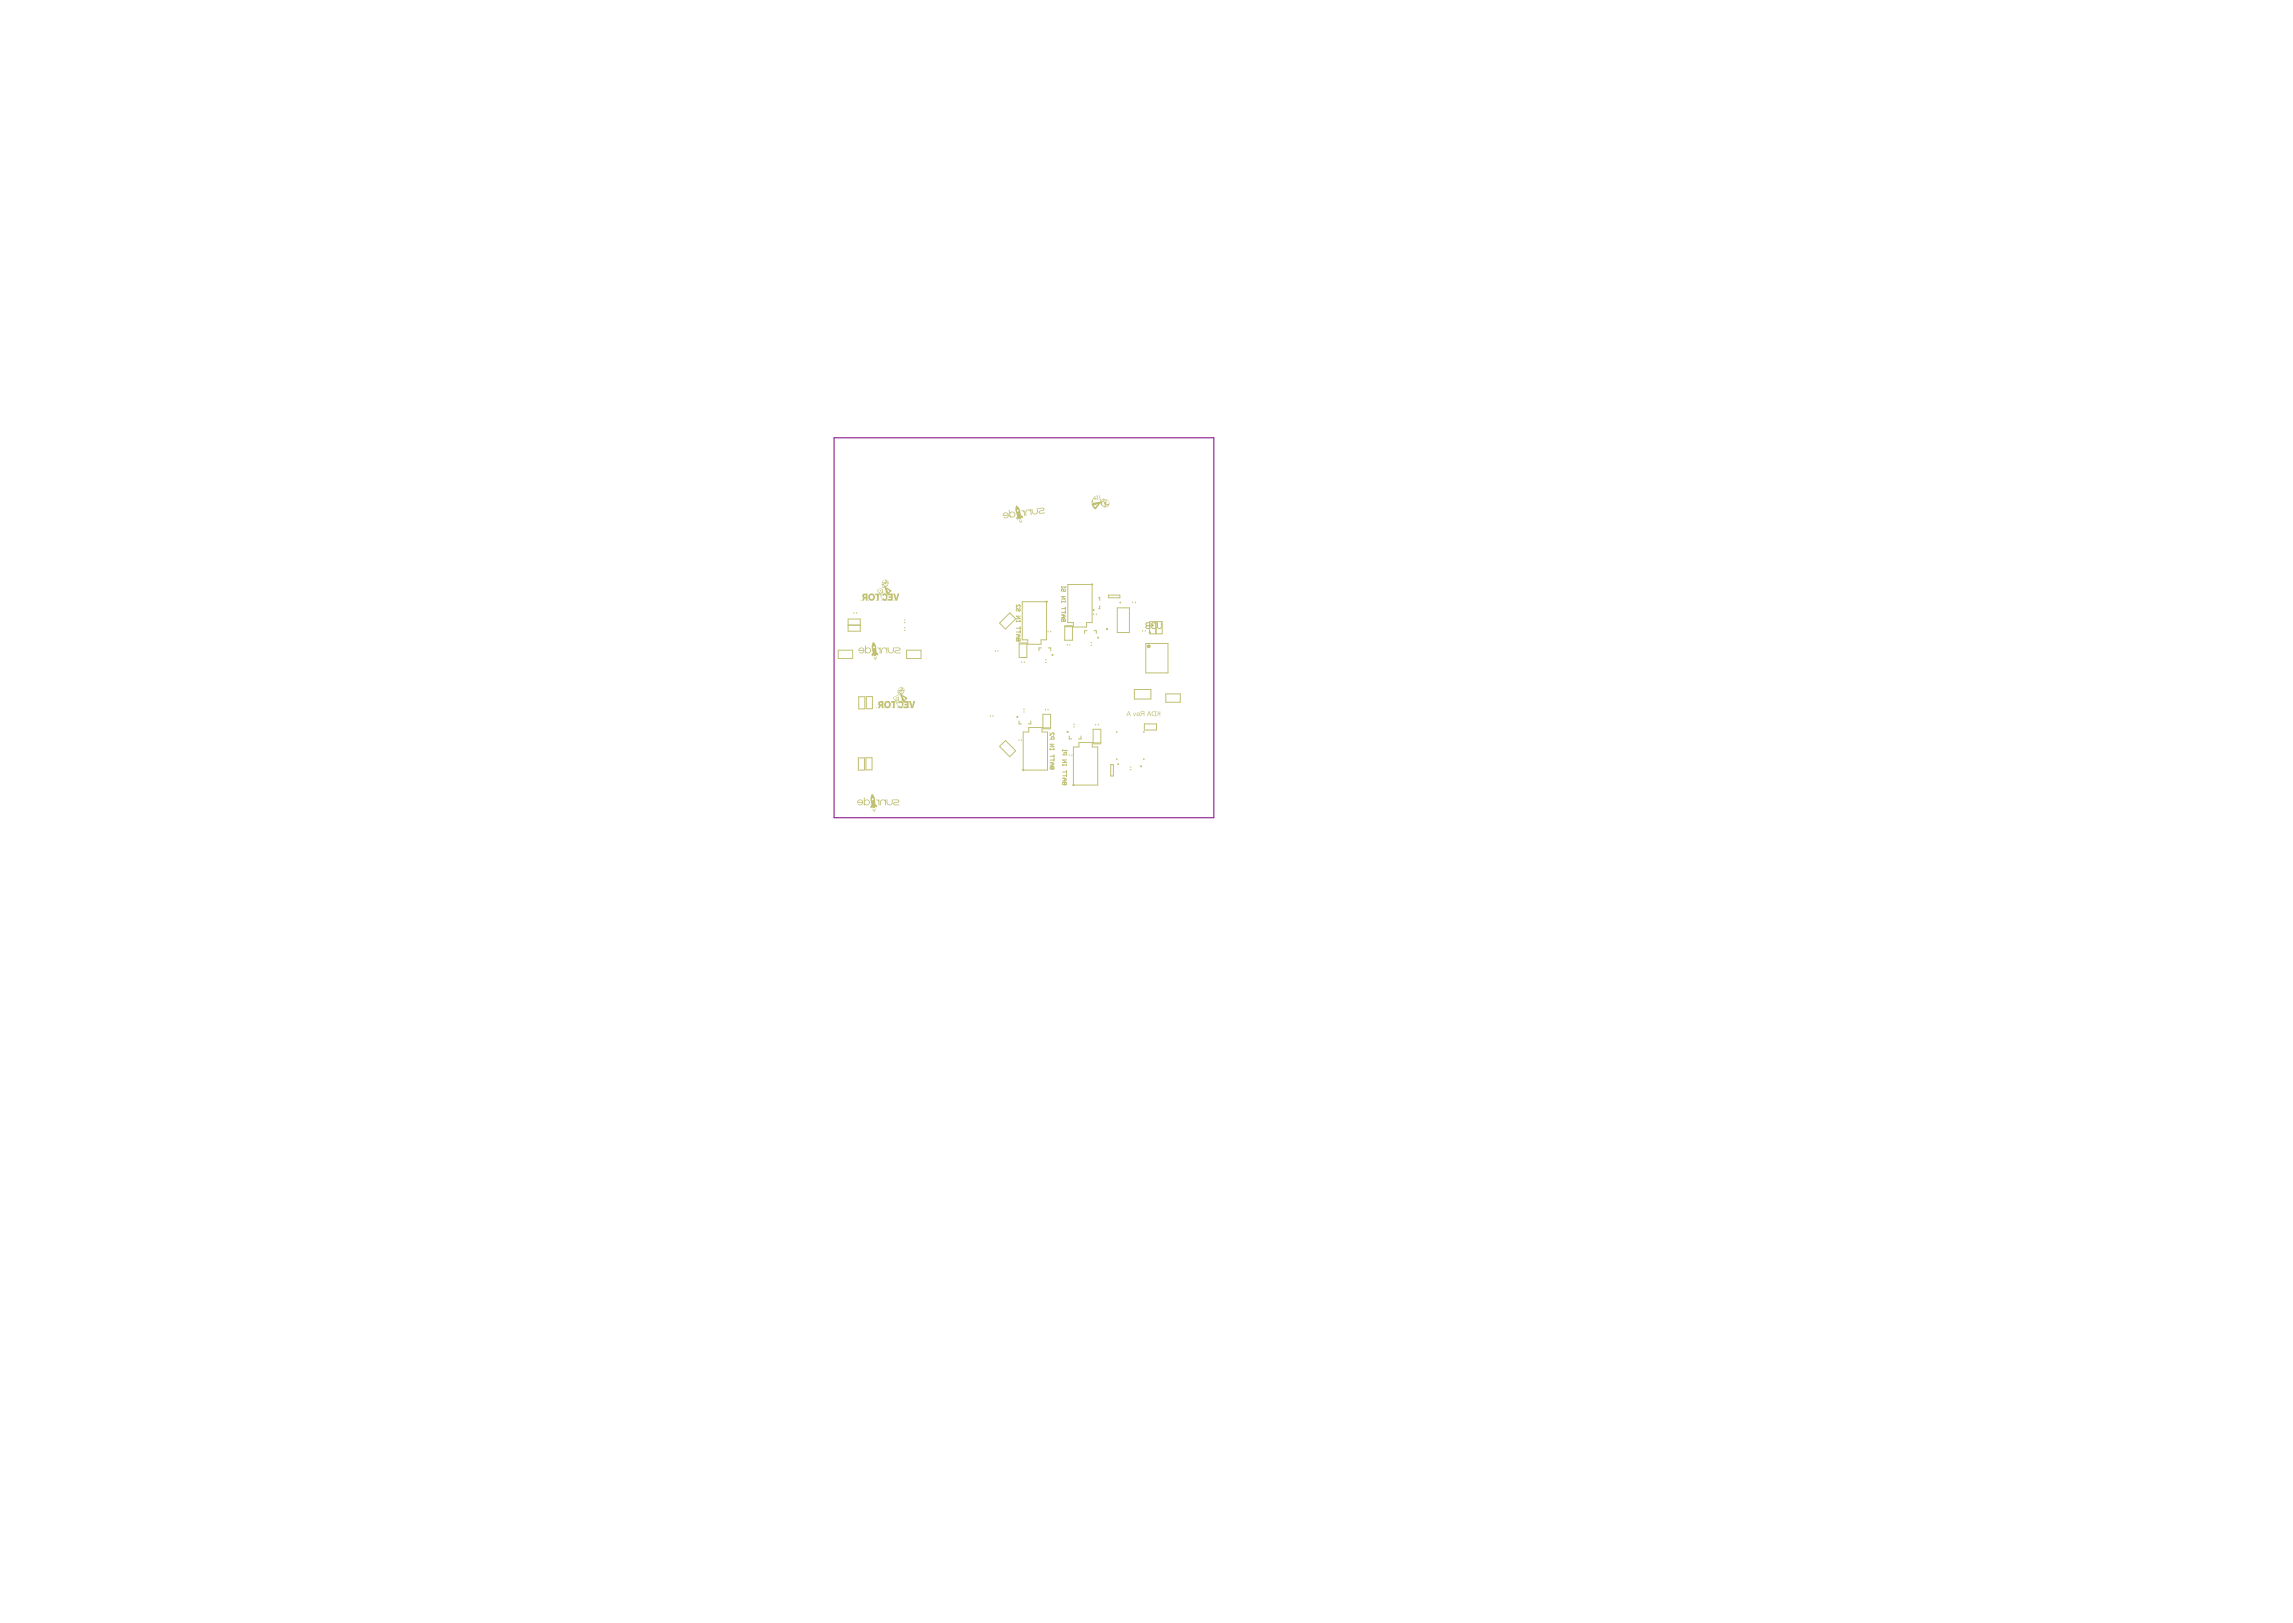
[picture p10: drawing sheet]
<svg xmlns="http://www.w3.org/2000/svg" width="420mm" height="297mm" viewBox="0 0 420 297" stroke-linecap="round" stroke-linejoin="round" font-family="sans-serif">
<path d="M152.7 80.1h69.5v69.6h-69.5z" fill="none" stroke="#800080" stroke-width=".18"/>
<g fill="#c0c073">
<path d="M202 92l-.1 .3z"/>
<path d="M200 91.3l.1 .5-.3 .3z"/>
<path d="M188.9 93.2l.1-.1 .1 .8 .5 .1 .3-.2-.1-.8h.1l.1 .6-.1 .3-.3 .3-.4-.1-.3-.3z"/>
<path d="M187.9 93.4l.3-.2 .4 .1v-.1h.1l.2 1-.2 .1-.1-.8-.4-.1-.3 .2v.8h-.1l-.1-.7z"/>
<path d="M190.1 93h1l.1 .2-.1 .2-.7 .2-.1 .2 .2 .1 .8-.1v.1l-1 .1-.1-.3v-.2l.7-.2 .1-.2-.1-.1-.8 .1z"/>
<path d="M187 93.4l.4 .1v-.2h.1l.2 1.1h-.2l-.1-.7-.4-.2z"/>
<path d="M186.5 95.2l.4 .3 .1-.5-.1 .7z"/>
<path d="M160 120.2l.3 .3 .2-.4-.2 .7z"/>
<path d="M160.7 118.5l.3 .2 .1-.2h.1v1.1h-.1l-.1-.8-.3-.2z"/>
<path d="M163.8 118.5l1 .1 .1 .2-.1 .2-.7 .1-.2 .2 .2 .1h.8v.2l-1.1-.1v-.3l.1-.1 .7-.1 .1-.2-.2-.2h-.7z"/>
<path d="M161.5 118.6l.4-.1 .4 .2v-.2h.1v1.1h-.1l-.1-.7-.3-.3-.4 .2v.8h-.2v-.7z"/>
<path d="M162.5 118.5h.2v.7l.3 .2 .5-.2v-.7h.1l.1 .6-.2 .3-.3 .2-.5-.1-.2-.3z"/>
<path d="M162 107l.3 .1z"/>
<path d="M163.5 108.6h.4l.2 .9 .2-.9h.4l-.4 1.3h-.4z"/>
<path d="M161.6 108.7l.5-.1 .3 .3-.1 1h-.5l-.3-.2 .2-.3 .4 .2 .1-.2-.1-.5-.4 .2-.2-.2z"/>
<path d="M160.3 108.6h.6l.2 .3h-.2v1h-.3v-1h-.3z"/>
<path d="M163.2 128.3h.6l.2 .3h-.2v1h-.3v-1h-.3z"/>
<path d="M164.5 128.4l.5-.1 .4 .2-.2 1-.5 .1-.3-.2 .2-.3 .4 .2 .1-.3-.1-.3-.2-.1-.1 .2-.3-.2z"/>
<path d="M166.4 128.3h.4l.2 .9 .2-.9h.4l-.4 1.3h-.4z"/>
<path d="M164.9 126.7h.3z"/>
<path d="M162.3 146.3h.2v.8l.3 .2 .4-.3 .1-.7h.1v.6l-.1 .3-.4 .2-.4-.1-.2-.3z"/>
<path d="M161.3 146.5l.4-.2 .4 .2v-.2h.1v1.1h-.1l-.1-.7-.3-.2-.4 .1v.8h-.2v-.7z"/>
<path d="M163.5 146.3l1.1 .1 .1 .2-.2 .2-.7 .1-.1 .2 .2 .1h.8l-.1 .2-1-.1-.1-.3 .1-.1 .8-.1 .1-.2-.2-.1h-.8z"/>
<path d="M160.4 146.3l.4 .2v-.2h.2v1.1h-.2v-.7l-.4-.2z"/>
<path d="M159.7 148l.4 .4 .2-.5-.2 .7z"/>
<path d="M201.2 90.5l.2 1.1-.1 .2-1.2 .2-.3 .2 .4 .8 .3 .2 .9-1.1 .4 .6v-.2l.4 .3h.5l.4-.4v-.6l-.4-.4h-.6v-.2l-.6 .3zM202.3 91.5h.1v.2h-.3zM202.6 91.5l.3 .2 .1 .4-.4 .2-.1 .3 .5-.2-.6 .4zM201.8 91.9l.6-.1-.3 .2v.3l.2 .1-.1 .2h-.2v-.2l-.1 .1-.2-.2zM201.5 91.7l.5-.3v.3zM200.2 92.5l.8-.3-.5 .6z"/>
<path d="M200.3 91l-.2 .2 .1 .1 .9 .1-.2-.8zM200.2 91.1l.2-.1 .2 .2zM200.4 91l.4-.2 .2 .5h-.3z"/>
<path d="M186.1 92.5l-.2 .8 .3 1.1-.1 .4 .1 .4 .2-.3 .2 .2 .3-.1 .1-.3 .3 .1-.1-.3-.3-.3-.3-1.1zM186.2 93.5a.18 .18 0 0 1 .3 0 .18 .18 0 0 1-.3 0z"/>
<path d="M184.7 93.3l.2 1.5h.1v-.2l.4 .1 .3-.1 .2-.4-.1-.4-.4-.2-.5 .2-.1-.5zM184.9 94.2a.45 .45 0 0 1 .9 0 .45 .45 0 0 1-.9 0z"/>
<path d="M183.7 93.9l-.1 .6 .9-.1-.2 .3h-.6l.4 .2 .4-.2 .2-.4-.2-.4-.4-.1zM183.9 94l.3-.1 .3 .3-.8 .1z"/>
<path d="M157.4 118.6l-.2 .5h.9l-.3 .3h-.5l.3 .2 .5-.1 .2-.4-.2-.4-.4-.2zM157.5 118.7h.3l.3 .3h-.8z"/>
<path d="M158.4 118.1v1.5h.1v-.2l.4 .2 .3-.1 .3-.3-.1-.4-.4-.3-.5 .2v-.6zM158.5 119a.4 .4 0 0 1 .8 0 .4 .4 0 0 1-.8 0z"/>
<path d="M159.9 117.5l-.3 .7 .2 1.2-.2 .4v.3l.3-.2 .1 .2 .4-.1 .1-.2 .3 .1v-.3l-.3-.3-.2-1.2zM159.8 118.5a.2 .2 0 0 1 .4 0 .2 .2 0 0 1-.4 0z"/>
<path d="M161.6 106.3l-.1 .3v.4h-.1l.3 .4-1.1 .5v.2l.4 .5 .4 1v-.4l.1-.4-.2-.1h.2l-.2-.1 .1-.1 .1 .2 .2-.1-.1-.8-.6 .3 .4 .4-.1 .1-.7-.6 1.2-.5 .1 .1 .3 1 .3 .3-.1 1h.1l.1-1h.5v.2h-.4v.3h.4v.2h-.5v.3h.8v-1.3h-.7l.5-.5-1-.6 .4-.4h-.1l.2-.3-.1-.4-.4-.3zM161.5 106.7h.2l.1 .2zM161.8 106.7l.3 .2 .3-.2 .1 .3-.2-.1 .1 .1v.1l-.3 .1-.2-.2zM161.5 107l.3 .1 .1 .4zM161.2 108.2l.4-.3-.2 .5zM162.3 107.8l.6 .4-.3 .2zM161.6 108.2l-.1 .4zM161.7 106.3l.3-.1 .2 .3h.2l-.1-.3 .3 .4h-1.1zM161.1 108.6a.05 .05 0 0 1 .1 0 .05 .05 0 0 1-.1 0zM161.2 108.7l.2 .2-.1 .2z"/>
<path d="M158 108.8l-.1 .3 .1 .3-.2 .5h.4l.2-.4h.1v.4h.3v-1.3zM158.2 109l.3-.1v.3h-.3z"/>
<path d="M158.9 109.3a.65 .65 0 0 0 1.3 0 .65 .65 0 0 0-1.3 0zM159.3 109.3a.33 .33 0 0 1 .6 0 .33 .33 0 0 1-.6 0z"/>
<path d="M161.8 128.9a.65 .65 0 0 0 1.3 0 .65 .65 0 0 0-1.3 0zM162.2 128.9a.33 .33 0 0 1 .6 0 .33 .33 0 0 1-.6 0z"/>
<path d="M160.9 128.4l-.1 .4 .1 .3-.2 .5h.4l.2-.4h.1v.4h.3v-1.3zM161.1 128.6h.3v.3h-.3z"/>
<path d="M164.6 125.9l-.2 .3v.4l-.1 .1 .3 .4-1.1 .5v.2l.4 .4 .4 1.1v-.4l.1-.4-.2-.2 .2 .1-.2-.1 .1-.1 .1 .2 .2-.1-.1-.8-.6 .3 .4 .3-.1 .1-.7-.5 1.2-.5h.2l.2 1 .3 .3-.1 1.1 .1-.1 .1-.9h.5v.2h-.4v.2l.4 .1v.2h-.5v.3h.8v-1.3h-.7l.5-.5-1-.6 .4-.4h-.1l.2-.3v-.4l-.5-.3zM164.4 126.4h.2l.1 .2zM164.7 126.4l.3 .2 .3-.2 .2 .2h-.3l.2 .1-.1 .1-.3 .1-.2-.2zM164.4 126.7l.3 .1 .1 .4zM164.1 127.8l.4-.2-.2 .5zM165.2 127.5l.6 .3-.3 .3zM164.5 127.9l-.1 .3zM164.6 126l.3-.2 .2 .4h.2l-.1-.4 .3 .5h-1.1zM164 128.3a.05 .05 0 0 1 .1 0 .05 .05 0 0 1-.1 0zM164.1 128.4l.2 .2-.1 .1z"/>
<path d="M159.7 145.3l-.3 .8 .1 1.1-.2 .4 .1 .4 .3-.3 .1 .2h.4l.1-.3 .3 .2-.1-.4-.2-.3-.2-1.1zM159.6 146.3a.2 .2 0 0 1 .4 0 .2 .2 0 0 1-.4 0z"/>
<path d="M158.2 145.9v1.5h.1v-.2l.4 .2 .3-.1 .3-.3-.1-.4-.4-.3-.5 .2v-.5zM158.3 146.8a.4 .4 0 0 1 .8 0 .4 .4 0 0 1-.8 0z"/>
<path d="M157.1 146.5l-.2 .4h1l-.3 .3-.6-.1 .1 .2 .5 .1 .4-.2v-.4l-.1-.3-.4-.2zM157.2 146.6l.4-.1 .3 .3h-.8z"/>
<circle cx="161.4" cy="109.9" r=".08"/>
<circle cx="159" cy="109.9" r=".08"/>
<circle cx="160.4" cy="109.9" r=".08"/>
<circle cx="163.7" cy="109.9" r=".08"/>
<circle cx="157.6" cy="109.9" r=".08"/>
<circle cx="160.5" cy="129.5" r=".08"/>
<circle cx="166.6" cy="129.5" r=".08"/>
<circle cx="163.3" cy="129.5" r=".08"/>
<circle cx="161.9" cy="129.5" r=".08"/>
<circle cx="164.3" cy="129.5" r=".08"/>
</g>
<g fill="none" stroke="#c0c073" stroke-width=".18">
<path d="M153.5 119h2.6v1.5h-2.6zM155.3 113.3h2.2v2.2h-2.2zM155.3 114.4h2.2M156.4 112.1v.2M156.8 112.1v.2M165.6 113.5h.1M165.6 114h.1M165.6 115.3h.1M165.6 114.9h.1M166 119h2.6v1.5h-2.6zM182.2 119.1v.1M182.7 119.1v.1"/>
<path d="M184.9 112.2l1.1 1.1-1.9 1.8-1.1-1.1zM186.1 110.7v.5l.6-.5 .1 .1-.1 .4M186.1 113.6v.2M186.1 116.1h.4l.3 .3-.3 .2h-.4M186.1 115.7h.7M186.1 115h.7M186.1 113.7h.7M186.2 116.8l.2 .1 .3-.1 .1 .5h-.7zM186.4 117.3h.1M186.4 116.1v.5M186.4 116.9v.4M186.6 117.9v2.4h1.4v-2.4"/>
<path d="M186.6 117.9h.1M186.6 117.7h1.4M186.6 117.9h1.4M186.7 111.4l.1 .1-.1 .3-.3-.1-.1-.3-.2 .1 .1 .3M186.8 113.6v.2M186.8 114.7v.5M186.8 115.4v.5M186.8 112.8h-.7l.7 .4h-.7M187.2 110.1h4.4v7h-1v.8h-2.4v-.8h-1zM188 117.9h.1M190.7 118.6h-.5v.5M191.9 115.5v.2"/>
<path d="M191.9 118.6h.5v.5M192.4 115.5v.2M194.4 110.1h.6M194.4 111.4h.6M194.4 107.3v.3M194.4 110v.2M194.4 112.5h.4l.2 .3-.2 .2h-.4M194.4 112.1h.6M194.4 107.4h.6M194.5 113.2l.2 .2 .2-.2 .1 .5h-.6zM194.7 113.7h.1M194.7 112.5v.5"/>
<path d="M194.7 113.4v.3M194.9 107.8l.1 .1-.1 .4-.2-.2-.1-.3-.2 .1 .1 .4M194.9 114.7v2.5h1.4v-2.5M194.9 114.7h.1M194.9 114.5h1.4M194.9 114.7h1.4M195 107.4h.1M195 110v.2M195 111.2v.4M195 111.8v.5M195 109.2h-.6l.6 .4h-.6M195 107.4l-.1 .2"/>
<path d="M195.4 118v.1M195.5 107h4.4v6.9h-1v.9h-2.4v-.9h-1zM195.9 118v.1M196.3 114.7h.1M199 115.4h-.4v.5M199.7 118.1h.2M199.7 117.6h.2M200.2 112.4v.1M200.3 115.4h.4v.5M200.7 112.4v.1M201.1 109.3h.2v.6M201.3 110.9v.5h-.2"/>
<path d="M202.9 108.9h2.1v.5h-2.1zM204.6 111.2h2.2v4.6h-2.2zM207.4 110.2v.1M207.9 110.2v.1M209.2 115.4v.1M209.7 115.4v.1M209.8 117.8h4v5.4h-4zM210 114.5h.5M210 114.5l-.2 .2 .2 .3h.5M210.5 113.8h1.1v2.2h-1.1zM210.5 114.5h.1M210.5 114h-.5l-.2 .1 .2 .4"/>
<path d="M210.9 114.3h.1M210.9 114.3l.1 .2M211 114.5h.2M211 114.5l-.1 .2 .1 .3h.4l.2-.1M211.6 114.1l-.2-.1h-.4l-.1 .3M211.7 113.8h1.1v2.2h-1.1zM211.9 114v.9l.2 .1h.3l.2-.1v-.9M157.2 138.7h1.1v2.2h-1.1zM157.2 127.5h1.1v2.2h-1.1zM158.5 138.7h1.2v2.2h-1.2zM158.6 127.5h1.1v2.2h-1.1zM181.3 131v.1"/>
<path d="M181.8 131v.1M184.1 135.5l1.9 1.9-1.1 1.1-1.9-1.9zM186.6 132v.5h.4M186.6 135.4v.1M187 121.1v.2M187 135.4v.1M187.3 134h1v-.8h2.5v.8h1v6.9h-4.5zM187.4 130.3h.1M187.4 129.8h.1M187.5 121.1v.2M188.7 132v.5h-.4M190.9 133.2v-2.5h1.4v2.5"/>
<path d="M190.9 133.2h.1M190.9 133.4h1.4M190.9 133.2h1.4M191.4 121.3h.1M191.4 120.8h.1M191.4 129.8v.2M191.9 129.8v.2M192.3 139.6h.4l.3 .2-.3 .2h-.4M192.3 139.1h.7M192.3 134.1v.5l.4-.5 .3 .1-.2 .4M192.3 137v.3M192.3 135.3h.7v-.4l-.4-.1-.1 .5"/>
<path d="M192.3 138.4h.7M192.3 137.1h.7M192.3 133.2h.1M192.6 139.6v.4M193 137v.3M193 138.2v.4M193 138.9v.4M193 136.2h-.7l.7 .5h-.7M194.6 137.2v.3M194.6 139.9v.2M194.6 138.2h.7l-.2-.5-.3 .1v.4M194.6 137.3h.7"/>
<path d="M195.3 137.3h.1M195.3 139.9v.2M195.3 139.1h-.7l.7 .4h-.7M195.3 137.3l-.2 .2M195.8 134.7v.5h.4M195.8 138.1v.2M196.2 138.1v.2M196.5 136.7h1v-.8h2.5v.8h1v7h-4.5zM196.6 132.6h.1M196.6 133h.1M197.9 134.7v.5h-.4M200.1 133.5h1.4v2.5l-1.4-.1z"/>
<path d="M200.1 136.1h1.4M200.6 132.6v.1M201.1 132.6v.1M201.5 135.9v.1M203.4 139.9h.4v2.1h-.4zM204.4 138.8l.2 .2M204.6 134l-.2 .1M207.7 126.2h3v1.7h-3zM209.3 134l.1 .1M209.4 138.8l-.1 .2M209.5 132.5h2.2v1.1h-2.2zM213.4 127h2.7v1.5h-2.7z"/>
<path d="M192.4 140.3l.2 .1 .2-.1 .2 .4h-.7zM192.6 140.7h.1M192.6 140.4v.3M194.6 142.4h.4l.3 .3-.3 .2h-.4M194.6 142h.7M194.6 141.3h.7M194.6 140h.7M194.7 143.1l.2 .2 .2-.2 .2 .5h-.7zM194.9 143.6h.1M194.9 142.4v.5M194.9 143.3v.3M195.3 141.1v.4"/>
<path d="M195.3 141.7v.5M206.9 140.9h.2M206.9 140.4h.2"/>
</g>
<g fill="#c0c073">
<path d="M211.7 130.2h.2l.4 .4v-.4h.1v.9h-.1v-.3l-.2-.2-.3 .5h-.1l.4-.6z"/>
<path d="M207.4 130.4h.1l.2 .5 .3-.5-.2 .7h-.2z"/>
<path d="M211.1 130.3h.4v.7l-.5-.2zM211 130.2l-.2 .4 .1 .3 .7 .2v-.9z"/>
<path d="M210.4 130.3l.1 .4h-.3zM210.3 130.2l-.3 .9h.1l.1-.3h.4l.1 .3h.1l-.3-.9z"/>
<path d="M209 130.3h.4v.3l-.4-.1zM208.9 130.2l-.1 .3 .3 .2-.4 .4h.2l.3-.4h.2v.4h.1v-.9z"/>
<path d="M208.2 130.5h.3v.2h-.3zM208.1 130.5v.3h.4l-.1 .2-.3-.1v.1h.4l.2-.1-.1-.4-.2-.1z"/>
<path d="M206.7 130.3l.1 .4h-.3zM206.6 130.2l-.4 .9h.2l.1-.3h.3l.1 .3h.1l-.3-.9z"/>
</g>
<g fill="none" stroke="#c0c073" stroke-width=".18">
<circle cx="191.6" cy="110.1" r=".1"/>
<circle cx="192.7" cy="119.9" r=".09"/>
<circle cx="199.9" cy="107" r=".1"/>
<circle cx="200.2" cy="111.6" r=".09"/>
<circle cx="201" cy="116.7" r=".09"/>
<circle cx="202.7" cy="115.1" r=".09"/>
<circle cx="205.1" cy="110.3" r=".07"/>
<circle cx="210.5" cy="115.7" r=".09"/>
<circle cx="186.3" cy="131.2" r=".09"/>
<circle cx="195.4" cy="133.9" r=".09"/>
<circle cx="204.7" cy="139.9" r=".07"/>
<circle cx="187.3" cy="140.9" r=".1"/>
<circle cx="196.5" cy="143.7" r=".1"/>
<circle cx="208.9" cy="140.2" r=".09"/>
</g>
<circle cx="210.3" cy="118.3" r=".17" fill="none" stroke="#c0c073" stroke-width=".35"/>
</svg>
